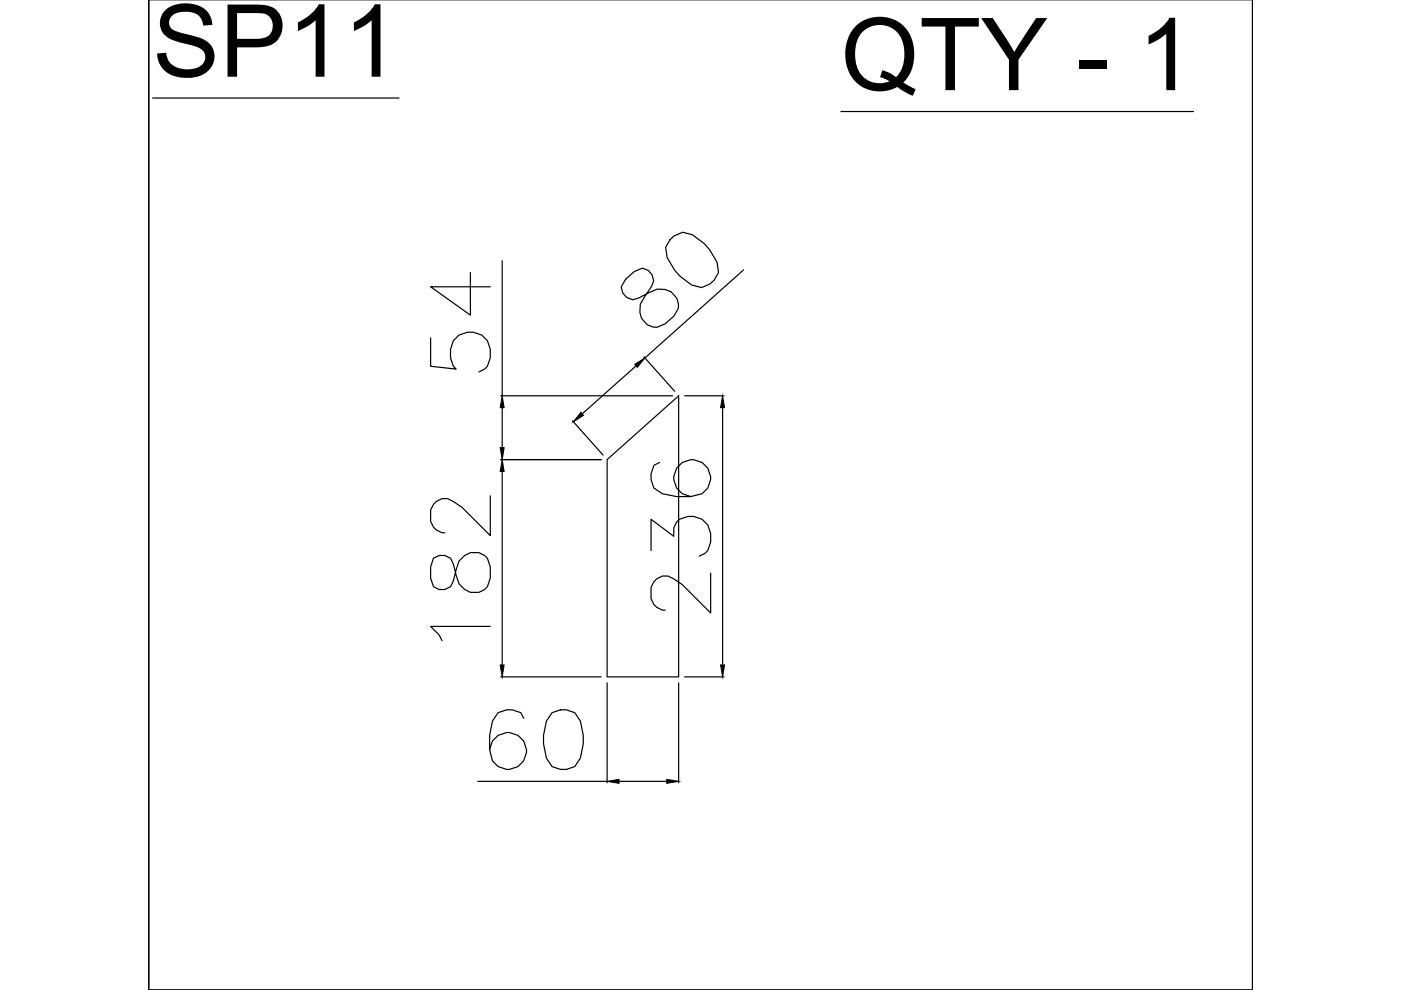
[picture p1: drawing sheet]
<svg xmlns="http://www.w3.org/2000/svg" width="297mm" height="210mm" viewBox="0 0 297 210" stroke-linecap="round" stroke-linejoin="round" font-family="sans-serif">
<defs><g id="words">
<g font-size="21.4">
<text x="32.3" y="16.3">SP11</text>
<text x="178.3" y="19.1">QTY - 1</text>
</g>
</g></defs>
<!-- layer: 0 -->
<g fill="none" stroke="#000" stroke-width=".25">
<path d="M31.5 -.1v210h234.1v-210v210h-234.1zM32.3 20.8h52.3M178.3 23.6h74.8M99.7 57.8v9l-8.4-6h12.6M106.5 55.3v28.6M132.6 59.2l-.9 1.7a2.55 2.55 0 0 0 3.7 2.3l2.2-1.2a3.8 3.8 0 0 1 4.2-.4 3.8 3.8 0 0 1 2 3.8l-.9 1.6-1.8 1.6a3.3 3.3 0 0 1-3.5 .5 3.3 3.3 0 0 1-1.9-2.9l.1-1.7 2.3-3.7a2.55 2.55 0 0 0-1.9-4l-1.8 .8zM142.1 50.8l.9-.8 1.7-.8 2.1 .6 2.5 1.8 1.2 1.4 1.5 2.6 .3 2.2-.9 1.6-.9 .8-1.8 .8-2.1-.6-2.4-1.8-1.2-1.4-1.6-2.6-.3-2.2zM157.7 57.2l-21 18.7M91.3 71.6v6.1l5.4 .6-.6-.6-.6-1.8a4.4 4.4 0 0 1 4.2-5.5 4.4 4.4 0 0 1 4.2 5.5l-.6 1.8-.6 .6-1.2 .6M134.8 77.6l-11.3 10.1M136.5 75.7l6.6 7.3M106.2 83.9h36.4"/>
<path d="M106.2 97.4h21.3M106.5 86.4v8.5M106.5 100v41M121.4 89.2l6.5 7.3M128.7 97.4l15.2-13.5v59.6h-15.2zM139.8 98.1l-1.2 .6-.6 1.8v1.2l.6 1.8 1.8 1.2 3.1 .6h3l2.4-.6a3.9 3.9 0 0 0 .4-6.3 3.9 3.9 0 0 0-6.2 1.5 3.9 3.9 0 0 0 3.4 5.4M145.2 83.9h8.3M153.2 86.4v54.6M91.9 118.4l-.6 1.8v2.4l.6 1.8a2.55 2.55 0 0 0 4.2-1.2l.6-2.4a3.9 3.9 0 0 1 6-3l.6 .6 .6 1.8v2.4a3.3 3.3 0 0 1-1.9 2.9 3.3 3.3 0 0 1-3.5-.5l-1.2-1.2-1.2-4.2a2.56 2.56 0 0 0-4.2-1.2zM103.9 105.1v8.5l-6-6.1-1.8-1.2a3 3 0 0 0-4.8 1.8v2.4a3.1 3.1 0 0 0 3 2.5M138 116.7v-6.6l4.9 3.6a3.4 3.4 0 0 1 4.2-4.2l1.8 .6a5.2 5.2 0 0 1 1.2 6.6l-.6 .6-1.2 .6M103.9 132.8h-12.6l1.8 1.8 .6 1.2"/>
<path d="M150.7 121.5v8.5l-6.1-6.1-1.7-1.2a3 3 0 0 0-4.9 1.8v2.5a3.1 3.1 0 0 0 3 2.4M106.2 143.5h21.3M111 152.3l-.6-1.2-1.8-.6h-1.2l-1.8 .6-1.2 1.8-.6 3v3l.6 2.4a3.9 3.9 0 0 0 6.3 .5 3.9 3.9 0 0 0-1.5-6.2 3.9 3.9 0 0 0-5.4 3.3M117 151.1l1.8-.6h1.3l1.8 .6 1.2 1.8 .6 3v1.8l-.6 3-1.2 1.8-1.8 .6h-1.3l-1.8-.6-1.2-1.8-.6-3v-1.8l.6-3zM128.7 144.8v21.2M143.9 144.8v21.2M145.2 143.5h8.3M101.3 165.7h27.4M131.3 165.7h10.1M265.6 209.9h.1"/>
</g>
<path d="M134.6 77.3l2.1-1.4-1.6 2zM106.5 97.4l.4 2.6h-.8zM106.1 94.9h.8l-.4 2.5zM106.5 83.9l.4 2.5h-.8zM123.2 87.4l.5 .7-2.1 1.3zM153.2 83.9l.4 2.5h-.8zM106.1 141h.8l-.4 2.5zM152.8 141h.8l-.4 2.5zM128.7 165.7l2.6-.5v.9zM141.4 165.2l2.5 .5-2.5 .4z" fill="#000" stroke="#000" stroke-width=".21"/>
<use href="#words"/>
</svg>
